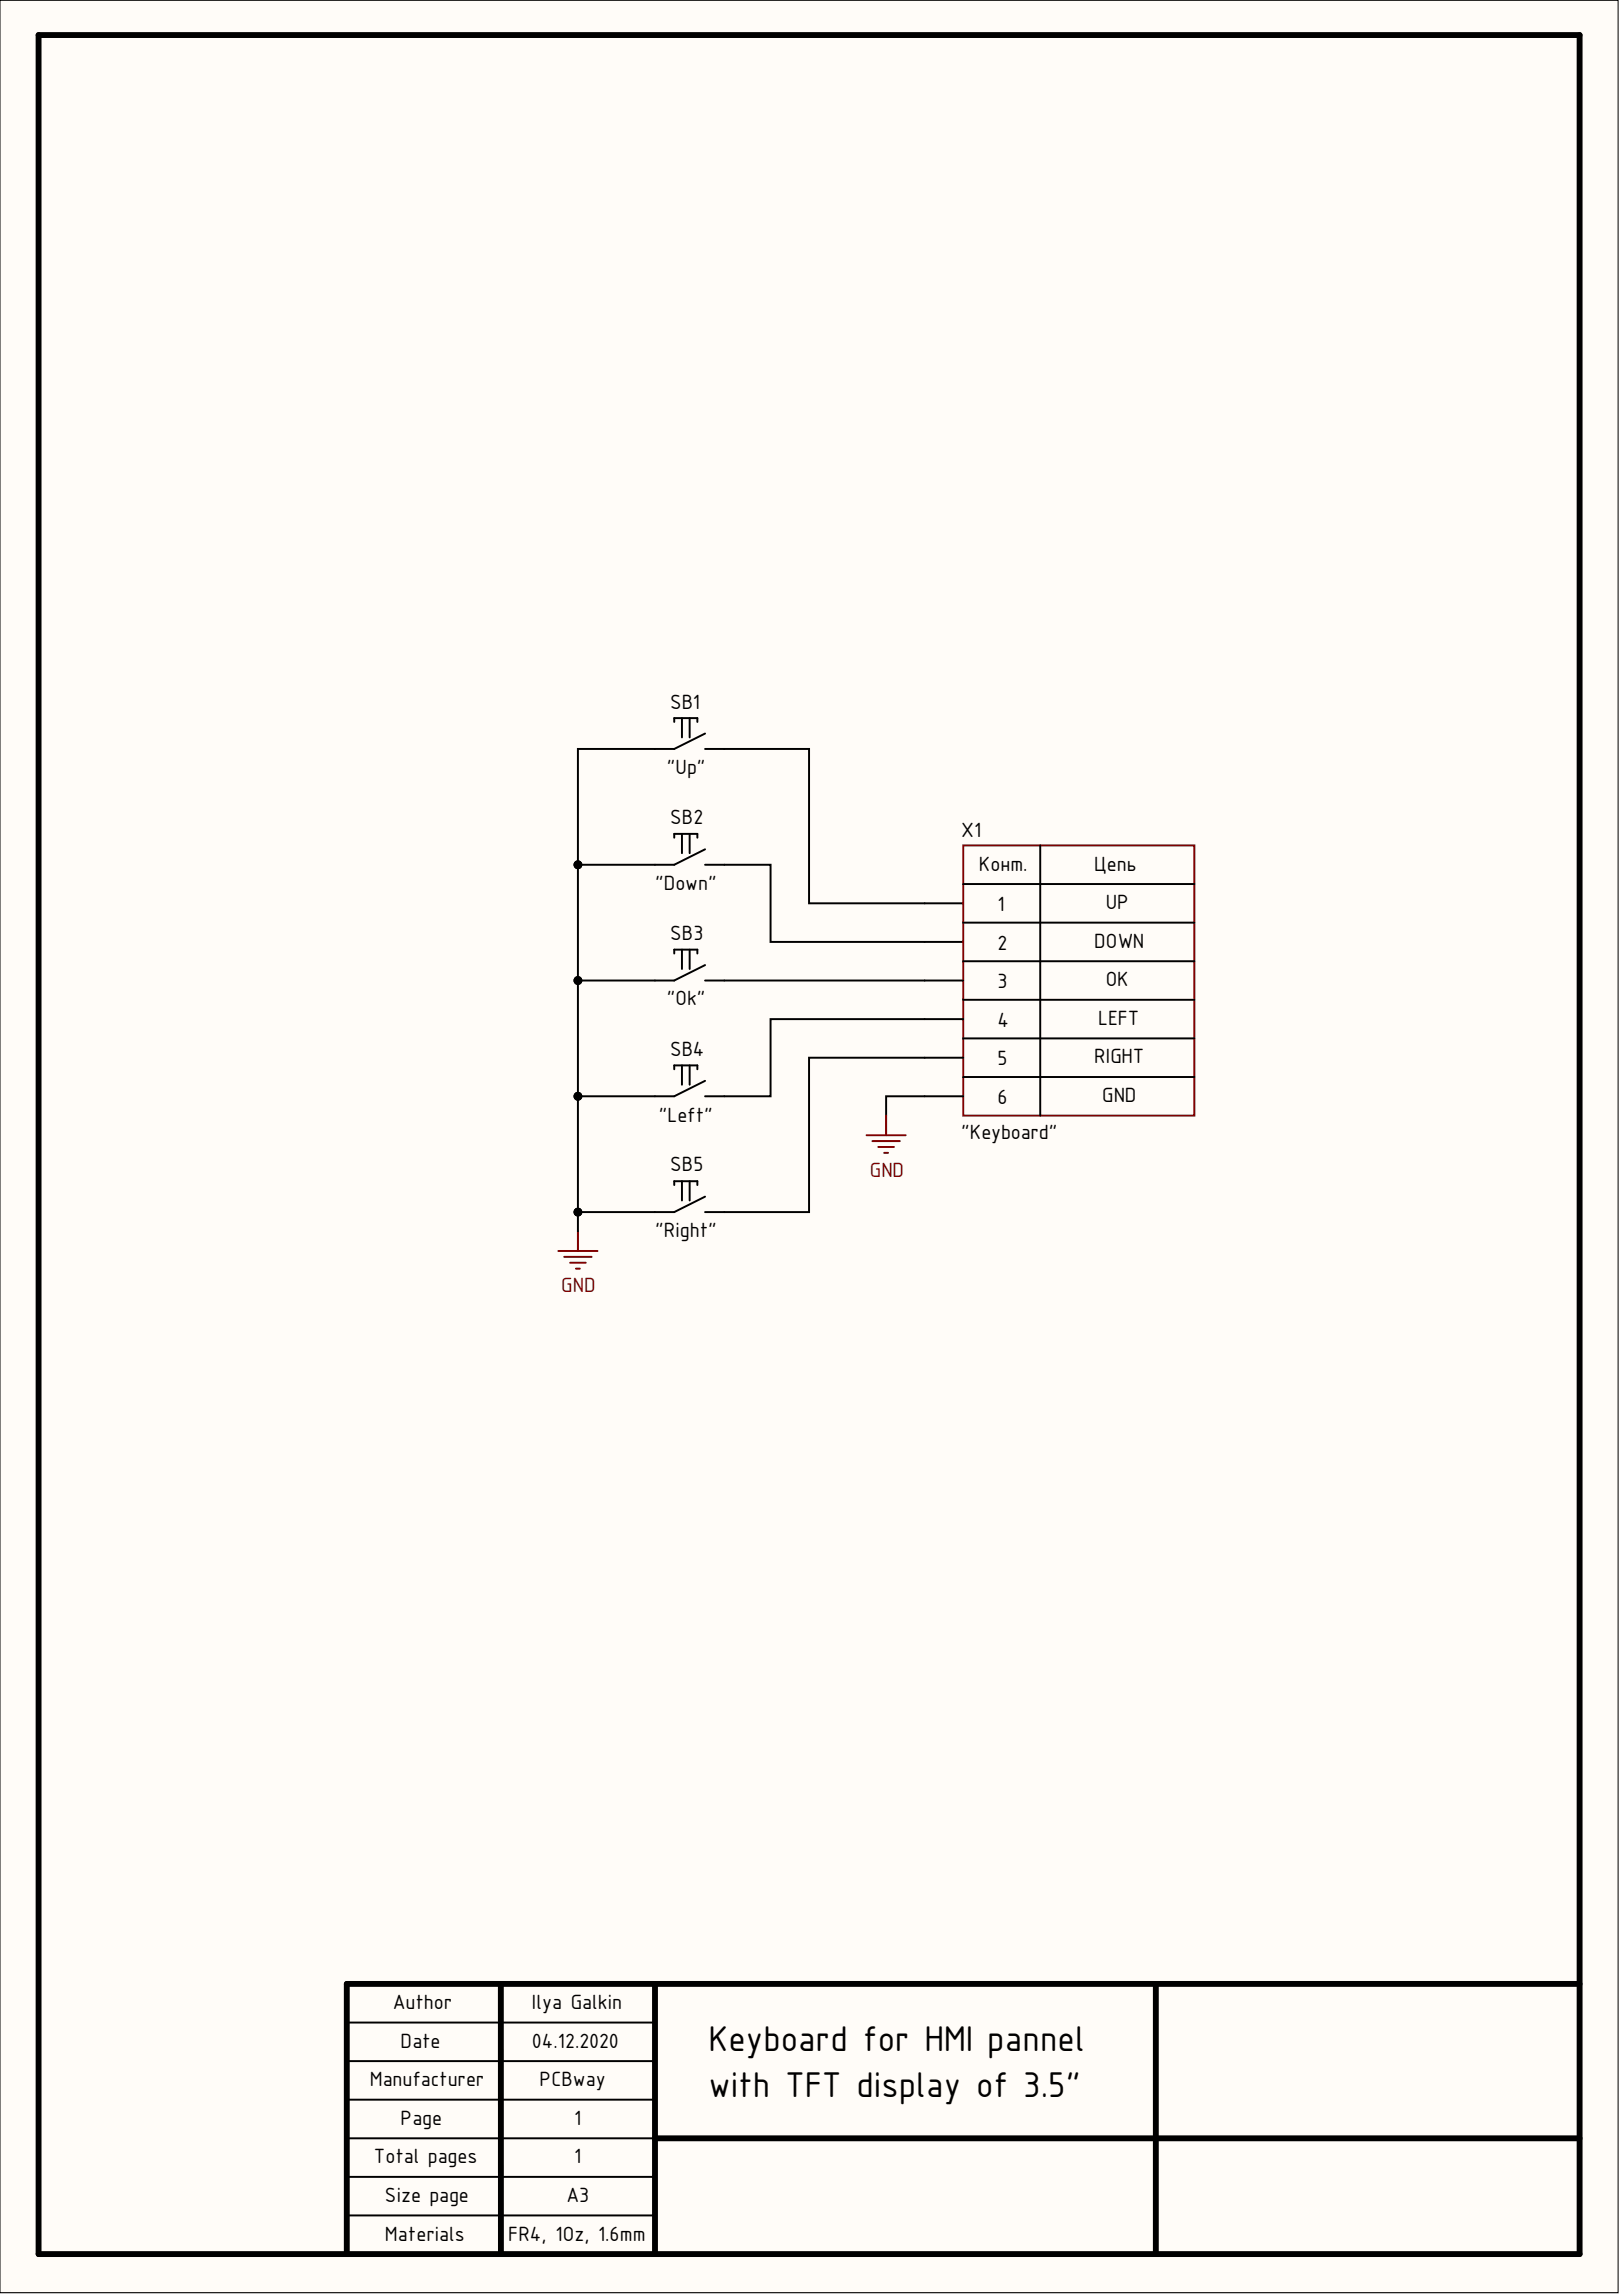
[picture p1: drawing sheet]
<svg xmlns="http://www.w3.org/2000/svg" width="210mm" height="297mm" viewBox="0 0 210 297" stroke-linecap="round" stroke-linejoin="round" font-family="sans-serif">
<defs><g id="words">
<g font-size="5">
<text x="91.7" y="265.3">Keyboard for HMI pannel</text>
<text x="91.7" y="271.3">with TFT display of 3.5&quot;</text>
</g>
<g font-size="2.9">
<text x="86.7" y="91.7">SB1</text>
<text x="86.3" y="100.1">&quot;Up&quot;</text>
<text x="86.7" y="106.6">SB2</text>
<text x="124.4" y="108.3">X1</text>
<text x="126.7" y="112.6">Конт.</text>
<text x="141.6" y="112.6">Цепь</text>
<text x="84.8" y="115.1">&quot;Down&quot;</text>
<text x="129.1" y="117.9">1</text>
<text x="143.1" y="117.6">UP</text>
<text x="86.7" y="121.6">SB3</text>
<text x="129.1" y="122.9">2</text>
<text x="141.6" y="122.6">DOWN</text>
<text x="86.3" y="130.1">&quot;Ok&quot;</text>
<text x="129.1" y="127.9">3</text>
<text x="143.1" y="127.6">OK</text>
<text x="86.7" y="136.6">SB4</text>
<text x="129.1" y="132.8">4</text>
<text x="129.1" y="137.8">5</text>
<text x="141.6" y="137.6">RIGHT</text>
<text x="142.1" y="132.6">LEFT</text>
<text x="129.1" y="142.8">6</text>
<text x="142.6" y="142.6">GND</text>
<text x="85.3" y="145.1">&quot;Left&quot;</text>
<text x="124.4" y="147.4">&quot;Keyboard&quot;</text>
<text x="86.7" y="151.5">SB5</text>
<text x="84.8" y="160.1">&quot;Right&quot;</text>
<text x="50.8" y="259.9">Author</text>
<text x="68.8" y="259.9">Ilya Galkin</text>
<text x="47.9" y="269.9">Manufacturer</text>
<text x="51.8" y="264.9">Date</text>
<text x="68.8" y="264.9">04.12.2020</text>
<text x="69.8" y="269.9">PCBway</text>
<text x="51.8" y="274.9">Page</text>
<text x="74.3" y="274.9">1</text>
<text x="48.4" y="279.9">Total pages</text>
<text x="74.3" y="279.9">1</text>
<text x="49.8" y="284.9">Size page</text>
<text x="73.3" y="284.9">A3</text>
<text x="49.8" y="289.9">Materials</text>
<text x="65.8" y="289.9">FR4, 1Oz, 1.6mm</text>
</g>
<g font-size="2.9" fill="#800000">
<text x="112.6" y="152.2">GND</text>
<text x="72.6" y="167.2">GND</text>
</g>
</g></defs>
<path d="M0 0h209.4v296.6h-209.4z" fill-rule="evenodd" fill="#fffcf8"/>
<path d="M0 0h209.4v296.6h-209.4z" fill="none" stroke="#000" stroke-width=".13"/>
<path d="M0 0h209.4v296.6h-209.4z" fill-rule="evenodd" fill="#fffcf8"/>
<g fill="none" stroke="#000" stroke-width=".13">
<path d="M0 0h209.4v296.6h-209.4z"/>
<circle cx="74.8" cy="111.9" r=".51"/>
<circle cx="74.8" cy="126.9" r=".51"/>
<circle cx="74.8" cy="156.8" r=".51"/>
<circle cx="74.8" cy="141.8" r=".51"/>
</g>
<path d="M5 4.5h199.4v287.1h-199.4zM64.8 256.7v34.9M84.8 256.7v34.9M149.6 256.7v34.9M204.4 256.7h-159.5v34.9M84.8 276.6h119.6" fill="none" stroke="#000" stroke-width=".76"/>
<g fill="none" stroke="#000" stroke-width=".25">
<path d="M87.3 93.4v-.5h2.9v.5M88.3 92.9v2.5M89.2 92.9v2.5M91.2 96.9h13.5v20h19.9M91.2 94.9l-3.9 2h-12.5v15M87.3 108.4v-.5h2.9v.5M88.3 107.9v2.5M89.2 107.9v2.5M91.2 111.9h8.5v10h24.9M91.2 109.9l-3.9 2h-12.5v15M124.6 114.4h30M124.6 119.4h30"/>
<path d="M134.6 109.4v34.9M87.3 123.4v-.5h2.9v.5M87.3 138.3v-.5h2.9v.5M88.3 122.9v2.5M88.3 137.8v2.5M89.2 122.9v2.5M89.2 137.8v2.5M91.2 139.8l-3.9 2h-12.5v15h12.5l3.9-2M91.2 124.9l-3.9 2h-12.5v14.9M91.2 126.9h33.4M124.6 131.8h-24.9v10h-8.5M124.6 136.8h-19.9v20h-13.5"/>
<path d="M124.6 124.4h30M124.6 129.3h30M124.6 134.3h30M124.6 139.3h30M74.8 156.8v2.5M87.3 153.3v-.5h2.9v.5M88.3 152.8v2.5M89.2 152.8v2.5M124.6 141.8h-9.9v2.5M44.9 276.6h39.9M44.9 271.6h39.9M44.9 266.7h39.9"/>
<path d="M44.9 261.7h39.9M44.9 286.6h39.9M44.9 281.6h39.9"/>
</g>
<path d="M124.6 109.4h30v34.9h-30zM74.8 159.3v2.5M112.1 146.9h5.1M112.9 147.6h3.5M113.7 148.4h2M114.4 149.1h.5M114.7 144.3v2.6M72.3 161.8h5M73 162.6h3.6M73.8 163.4h2M74.5 164.1h.5" fill="none" stroke="#800000" stroke-width=".25"/>
<g fill="#000">
<circle cx="74.8" cy="111.9" r=".51"/>
<circle cx="74.8" cy="126.9" r=".51"/>
<circle cx="74.8" cy="156.8" r=".51"/>
<circle cx="74.8" cy="141.8" r=".51"/>
</g>
<use href="#words"/>
</svg>
